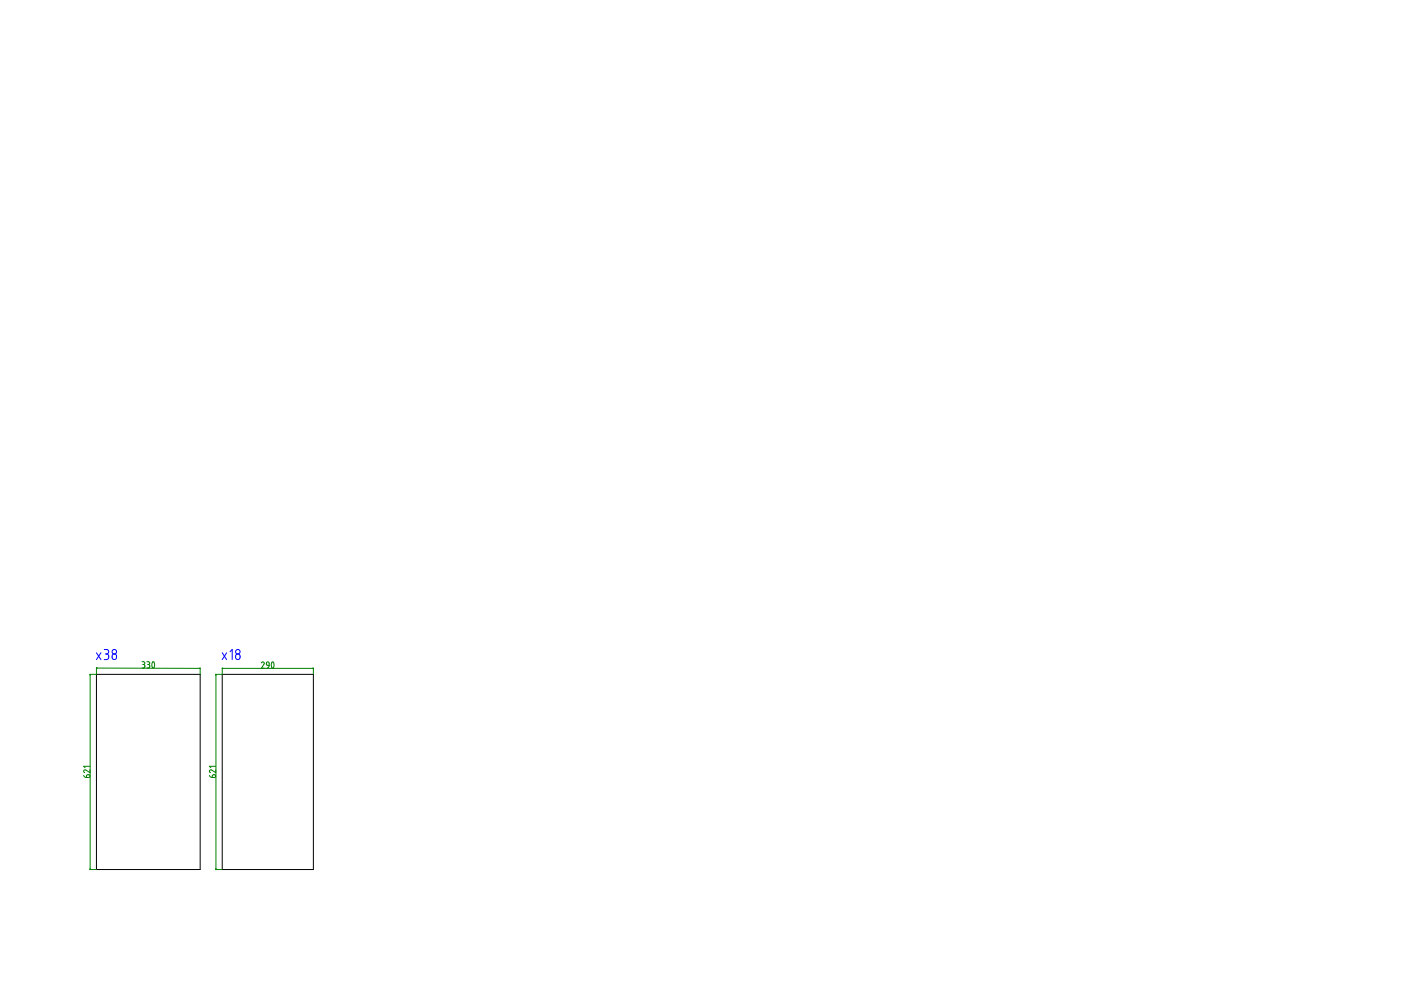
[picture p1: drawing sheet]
<svg xmlns="http://www.w3.org/2000/svg" width="297mm" height="210mm" viewBox="0 0 297 210" stroke-linecap="round" stroke-linejoin="round" font-family="sans-serif">
<path d="M20.4 143h22v41.4h-22zM47.1 143h19.3v41.4h-19.3z" fill="none" stroke="#000" stroke-width=".21"/>
<g fill="none" stroke="#008000" stroke-width=".21">
<path d="M19 143h1.4M19.1 143v41.4M20.4 141.6v1.3M20.4 141.6l22 .1M30.1 140.3h.3a.3 .3 0 0 1 .3 .3 .3 .3 0 0 1-.3 .3M30.3 140.9h.1M30.4 140.9l.3 .2v.4l-.6 .1M31.2 140.3h.3a.3 .3 0 0 1 .2 .3 .3 .3 0 0 1-.2 .3M31.3 140.9h.2M31.5 140.9l.2 .2v.4l-.5 .1M32.4 140.3h.2l.1 .2v.7a.29 .29 0 0 1-.3 .4 .29 .29 0 0 1-.2-.4zM42.4 141.6v1.4"/>
<path d="M45.7 143h1.4M45.8 143v41.4M47.1 141.6v1.3M47.1 141.7h19.3M55.4 140.5a.3 .3 0 0 1 .4-.1 .3 .3 0 0 1 .2 .4l-.6 .9h.6M56.6 140.4a.3 .3 0 0 1 .3 0 .3 .3 0 0 1 .2 .2v.5h-.5l-.1-.3zM57.1 141.1l-.2 .4-.3 .2M57.7 140.4a.5 .5 0 0 1 .4 .7v.2a.29 .29 0 0 1-.4 .4 .29 .29 0 0 1-.2-.5zM66.4 141.6v1.3M17.7 164.4l.2 .3 .4 .1M18.4 164.4l.4-.1a.3 .3 0 0 1 .3 .2 .3 .3 0 0 1-.3 .3h-.5zM19.1 163.2v.6l-.9-.5a.3 .3 0 0 0-.4 .1 .3 .3 0 0 0 .1 .4"/>
<path d="M19.1 162.5h-1.4l.3 .3M44.4 164.4l.2 .3 .4 .1M45.1 164.4l.3-.1a.3 .3 0 0 1 .3 .2 .3 .3 0 0 1-.3 .3h-.4zM45.7 163.2v.6l-.8-.5a.3 .3 0 0 0-.5 .1 .3 .3 0 0 0 .2 .4M45.7 162.5h-1.3l.3 .3M19 184.4h1.4M45.7 184.4h1.4"/>
</g>
<g fill="#008000" stroke="#008000" stroke-width=".21">
<path d="M19.1 184.2v.2z"/>
<path d="M19.1 143v.2z"/>
<path d="M20.4 141.6h.2z"/>
<path d="M42.3 141.7h.1z"/>
<path d="M47.1 141.7h.2z"/>
<path d="M66.3 141.7h.1z"/>
<path d="M45.7 184.2l.1 .2z"/>
<path d="M45.8 143l-.1 .2z"/>
</g>
<g fill="none" stroke="#00f" stroke-width=".21">
<path d="M20.4 138.4l1 1.4M21.4 138.4l-1 1.4M22.1 137.7h.6l.3 .2v.6l-.4 .2M22.3 138.7h.3M22.6 138.7l.4 .2v.6l-.3 .3h-.6M23.9 138.8l.2-.1 .5 .1 .1 .7-.2 .2-.3 .1-.3-.1zM47.1 138.4l.9 1.4M48 138.4l-.9 1.4M48.8 138.2l.4-.5v2.1M50 138.9l.3-.2 .5 .1 .1 .6-.1 .3-.4 .1-.3-.1z"/>
<circle cx="24.2" cy="138.2" r=".48"/>
<circle cx="50.4" cy="138.2" r=".47"/>
</g>
</svg>
